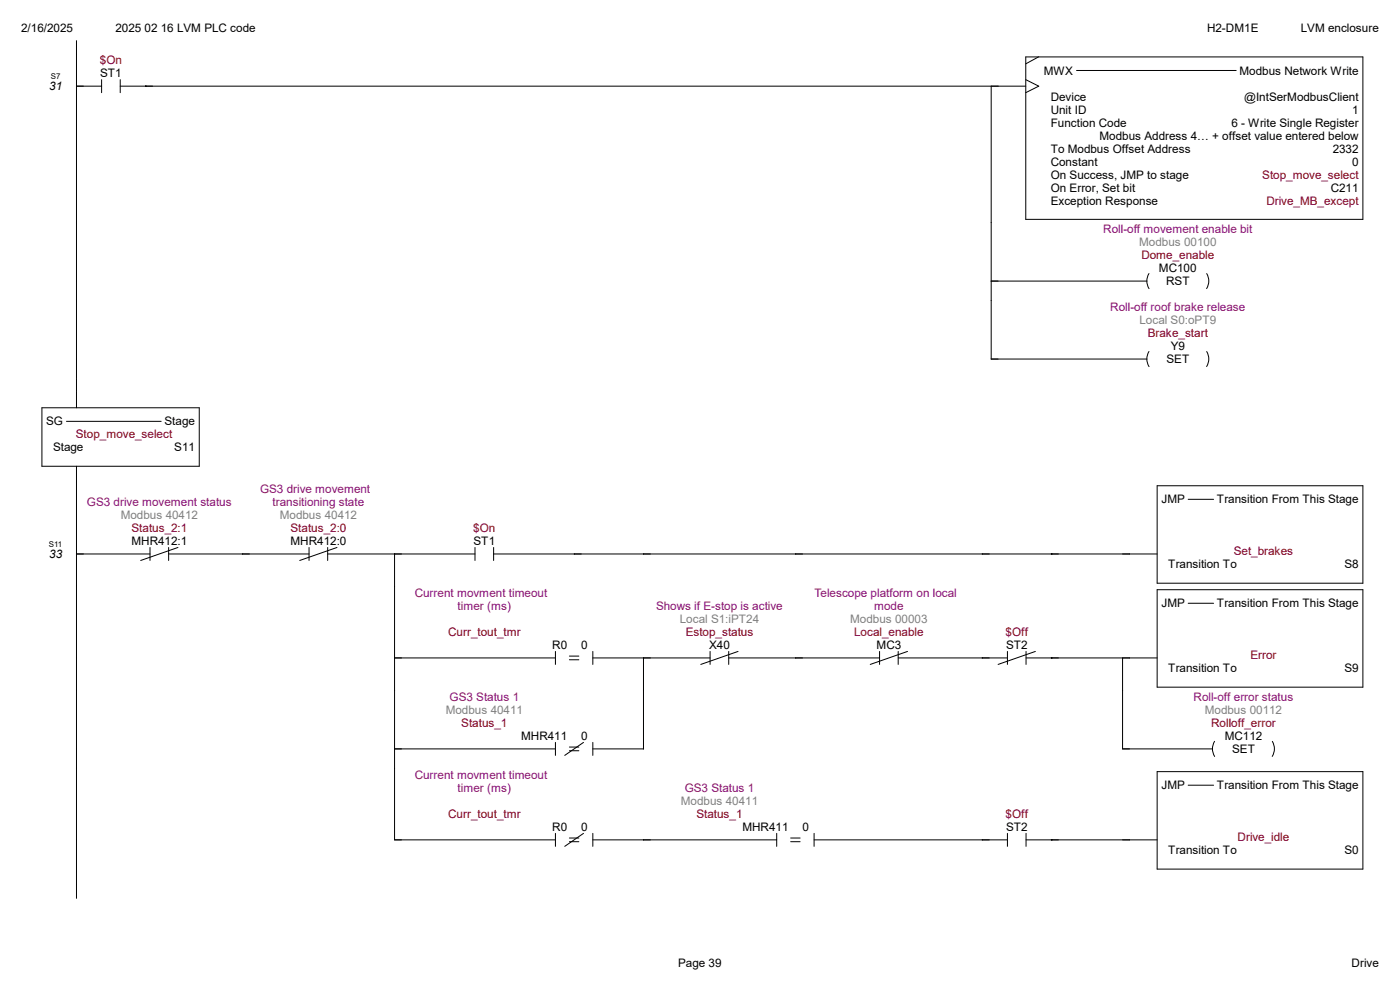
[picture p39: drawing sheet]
<svg xmlns="http://www.w3.org/2000/svg" width="420mm" height="297mm" viewBox="0 0 420 297" stroke-linecap="round" stroke-linejoin="round" font-family="sans-serif">
<defs><g id="words">
<g font-size="3.5">
<text x="6.3" y="9.5">2/16/2025</text>
<text x="34.6" y="9.5">2025 02 16 LVM PLC code</text>
<text x="362.1" y="9.5">H2-DM1E</text>
<text x="390.2" y="9.5">LVM enclosure</text>
<text x="30.1" y="23.1">ST1</text>
<text x="313.1" y="22.4">MWX</text>
<text x="371.9" y="22.4">Modbus Network Write</text>
<text x="14.8" y="27">31</text>
<text x="315.2" y="30.1">Device</text>
<text x="315.2" y="34">Unit ID</text>
<text x="373.3" y="30.1">@IntSerModbusClient</text>
<text x="405.6" y="34">1</text>
<text x="315.2" y="37.9">Function Code</text>
<text x="329.9" y="41.8">Modbus Address 4… + offset value entered below</text>
<text x="369.4" y="37.9">6 - Write Single Register</text>
<text x="315.2" y="45.7">To Modbus Offset Address</text>
<text x="399.8" y="45.7">2332</text>
<text x="315.2" y="49.6">Constant</text>
<text x="315.2" y="53.5">On Success, JMP to stage</text>
<text x="405.6" y="49.6">0</text>
<text x="315.2" y="57.4">On Error, Set bit</text>
<text x="399.2" y="57.4">C211</text>
<text x="315.2" y="61.3">Exception Response</text>
<text x="347.7" y="81.5">MC100</text>
<text x="349.8" y="85.4">RST</text>
<text x="351.2" y="104.9">Y9</text>
<text x="350" y="108.8">SET</text>
<text x="13.8" y="127.5">SG</text>
<text x="49.4" y="127.5">Stage</text>
<text x="15.9" y="135.3">Stage</text>
<text x="52.3" y="135.3">S11</text>
<text x="348.4" y="150.9">JMP</text>
<text x="365.1" y="150.9">Transition From This Stage</text>
<text x="14.8" y="167.2">33</text>
<text x="39.5" y="163.3">MHR412:1</text>
<text x="87.2" y="163.3">MHR412:0</text>
<text x="142.1" y="163.3">ST1</text>
<text x="350.5" y="170.3">Transition To</text>
<text x="403.3" y="170.3">S8</text>
<text x="348.4" y="182">JMP</text>
<text x="365.1" y="182">Transition From This Stage</text>
<text x="165.7" y="194.5">R0</text>
<text x="174.4" y="194.5">0</text>
<text x="212.7" y="194.5">X40</text>
<text x="263" y="194.5">MC3</text>
<text x="301.8" y="194.5">ST2</text>
<text x="350.5" y="201.5">Transition To</text>
<text x="403.3" y="201.5">S9</text>
<text x="156.3" y="221.7">MHR411</text>
<text x="174.4" y="221.7">0</text>
<text x="367.4" y="221.7">MC112</text>
<text x="369.7" y="225.6">SET</text>
<text x="348.4" y="236.6">JMP</text>
<text x="365.1" y="236.6">Transition From This Stage</text>
<text x="165.7" y="249">R0</text>
<text x="174.4" y="249">0</text>
<text x="222.7" y="249">MHR411</text>
<text x="240.7" y="249">0</text>
<text x="301.8" y="249">ST2</text>
<text x="350.5" y="256">Transition To</text>
<text x="403.3" y="256">S0</text>
<text x="203.5" y="289.9">Page 39</text>
<text x="405.5" y="289.9">Drive</text>
</g>
<g font-size="3.5" fill="#800000">
<text x="30" y="19.2">$On</text>
<text x="378.7" y="53.5">Stop_move_select</text>
<text x="379.9" y="61.3">Drive_MB_except</text>
<text x="342.4" y="77.6">Dome_enable</text>
<text x="344.3" y="101">Brake_start</text>
<text x="22.8" y="131.4">Stop_move_select</text>
<text x="39.5" y="159.4">Status_2:1</text>
<text x="87.2" y="159.4">Status_2:0</text>
<text x="142" y="159.4">$On</text>
<text x="370.1" y="166.5">Set_brakes</text>
<text x="134.5" y="190.6">Curr_tout_tmr</text>
<text x="205.7" y="190.6">Estop_status</text>
<text x="256.2" y="190.6">Local_enable</text>
<text x="301.7" y="190.6">$Off</text>
<text x="375.1" y="197.6">Error</text>
<text x="138.4" y="217.8">Status_1</text>
<text x="363.3" y="217.8">Rolloff_error</text>
<text x="134.5" y="245.1">Curr_tout_tmr</text>
<text x="208.9" y="245.1">Status_1</text>
<text x="301.7" y="245.1">$Off</text>
<text x="371.3" y="252.1">Drive_idle</text>
</g>
<g font-size="3.5" fill="#800080">
<text x="331" y="69.9">Roll-off movement enable bit</text>
<text x="333.1" y="93.2">Roll-off roof brake release</text>
<text x="78" y="147.7">GS3 drive movement</text>
<text x="26.1" y="151.6">GS3 drive movement status</text>
<text x="81.8" y="151.6">transitioning state</text>
<text x="124.4" y="178.9">Current movment timeout</text>
<text x="244.3" y="178.9">Telescope platform on local</text>
<text x="137.3" y="182.8">timer (ms)</text>
<text x="196.8" y="182.8">Shows if E-stop is active</text>
<text x="262.2" y="182.8">mode</text>
<text x="134.9" y="210.1">GS3 Status 1</text>
<text x="358.1" y="210.1">Roll-off error status</text>
<text x="124.4" y="233.4">Current movment timeout</text>
<text x="137.3" y="237.3">timer (ms)</text>
<text x="205.4" y="237.3">GS3 Status 1</text>
</g>
<g font-size="3.5" fill="#808080">
<text x="341.8" y="73.7">Modbus 00100</text>
<text x="341.8" y="97.1">Local S0:oPT9</text>
<text x="36.2" y="155.5">Modbus 40412</text>
<text x="83.9" y="155.5">Modbus 40412</text>
<text x="204" y="186.7">Local S1:iPT24</text>
<text x="255.1" y="186.7">Modbus 00003</text>
<text x="133.7" y="214">Modbus 40411</text>
<text x="361.4" y="214">Modbus 00112</text>
<text x="204.3" y="241.2">Modbus 40411</text>
</g>
<g font-size="2.4">
<text x="15.3" y="23.7">S7</text>
<text x="14.7" y="163.9">S11</text>
</g>
</g></defs>
<g fill="none" stroke="#000" stroke-width=".3">
<path d="M22.9 12.2v110M307.7 17.1h101.2v48.6h-101.2zM311.6 17l-3.9 2.1M22.9 25.8h7.6M30.5 23.9v3.9M36.1 25.8h271.6M36.1 23.9v3.9M43.7 25.8h.1M297.3 25.8v81.8h46.8M307.7 23.9l3.9 1.9-3.9 2M323 21.1h47.8M297.3 84.2h46.8"/>
<path d="M344.7 82a4.3 4.3 0 0 0 0 4.5M362 82a4.3 4.3 0 0 1 0 4.5M344.7 105.3a4.3 4.3 0 0 0 0 4.6M362 105.4a4.3 4.3 0 0 1 0 4.5M12.6 122.2h47.2v17.5h-47.2zM19.9 126.3h28.4M22.9 139.7v1"/>
</g>
<path d="M14.7 161.7h4v2.8h-4z" fill="#fff"/>
<g fill="none" stroke="#000" stroke-width=".3">
<path d="M22.9 140.7v128.5M347.1 145.6h61.8v29.2h-61.8zM356.4 149.6h7.7M22.9 166h22.1M45 164.1v3.9M50.6 166h42.1M50.6 164.1v3.9M53.4 164.1l-11.2 3.9M92.7 164.1v3.9M98.3 166h44.2M98.3 164.1v3.9M101.1 164.1l-11.2 3.9"/>
<path d="M118.4 166v85.7h48.2M142.5 164.1v3.9M148.1 166h199M148.1 164.1v3.9M315.4 166h.1M347.1 176.7h61.8v29.3h-61.8zM118.4 197.2h48.2M166.6 195.2v3.9M170.8 196.6h2.9M170.8 197.7h2.9M177.8 197.2h35.2M177.8 195.2v3.9"/>
<path d="M193 197.2v27.3h-15.2M213 195.2v3.9M218.6 197.2h45.3M218.6 195.2v3.9M221.4 195.2l-11.2 3.9M263.9 195.2v3.9M269.5 197.2h32.7M269.5 195.2v3.9M272.2 195.2l-11.1 3.9M302.2 195.2v3.9M307.8 197.2h39.3M307.8 195.2v3.9"/>
<path d="M310.6 195.2l-11.2 3.9M315.4 197.2h.1M336.8 197.2v27.3h27M356.4 180.8h7.7M118.4 224.5h48.2M166.6 222.5v3.9M170.8 223.9h2.9M170.8 225h2.9M175 222.5l-5.6 3.9M177.8 222.5v3.9M347.1 231.3h61.8v29.2h-61.8zM356.4 235.3h7.7"/>
<path d="M364.4 222.2a4.3 4.3 0 0 0 0 4.5M381.7 222.2a4.3 4.3 0 0 1 0 4.5M166.6 249.8v3.9M170.8 251.2h2.9M170.8 252.3h2.9M175 249.8l-5.6 3.9M177.8 249.8v3.9M177.8 251.7h55.2M233 249.8v3.9M237.2 251.2h2.8M237.2 252.3h2.8M244.2 251.7h58"/>
<path d="M244.2 249.8v3.9M302.2 249.8v3.9M307.8 249.8v3.9M307.8 251.7h39.3M315.4 251.7h.1"/>
</g>
<g fill="#fff">
<path d="M203.5 286.8h13v3.9h-13z"/>
<path d="M405.5 286.8h8.1v3.9h-8.1z"/>
</g>
<use href="#words"/>
</svg>
